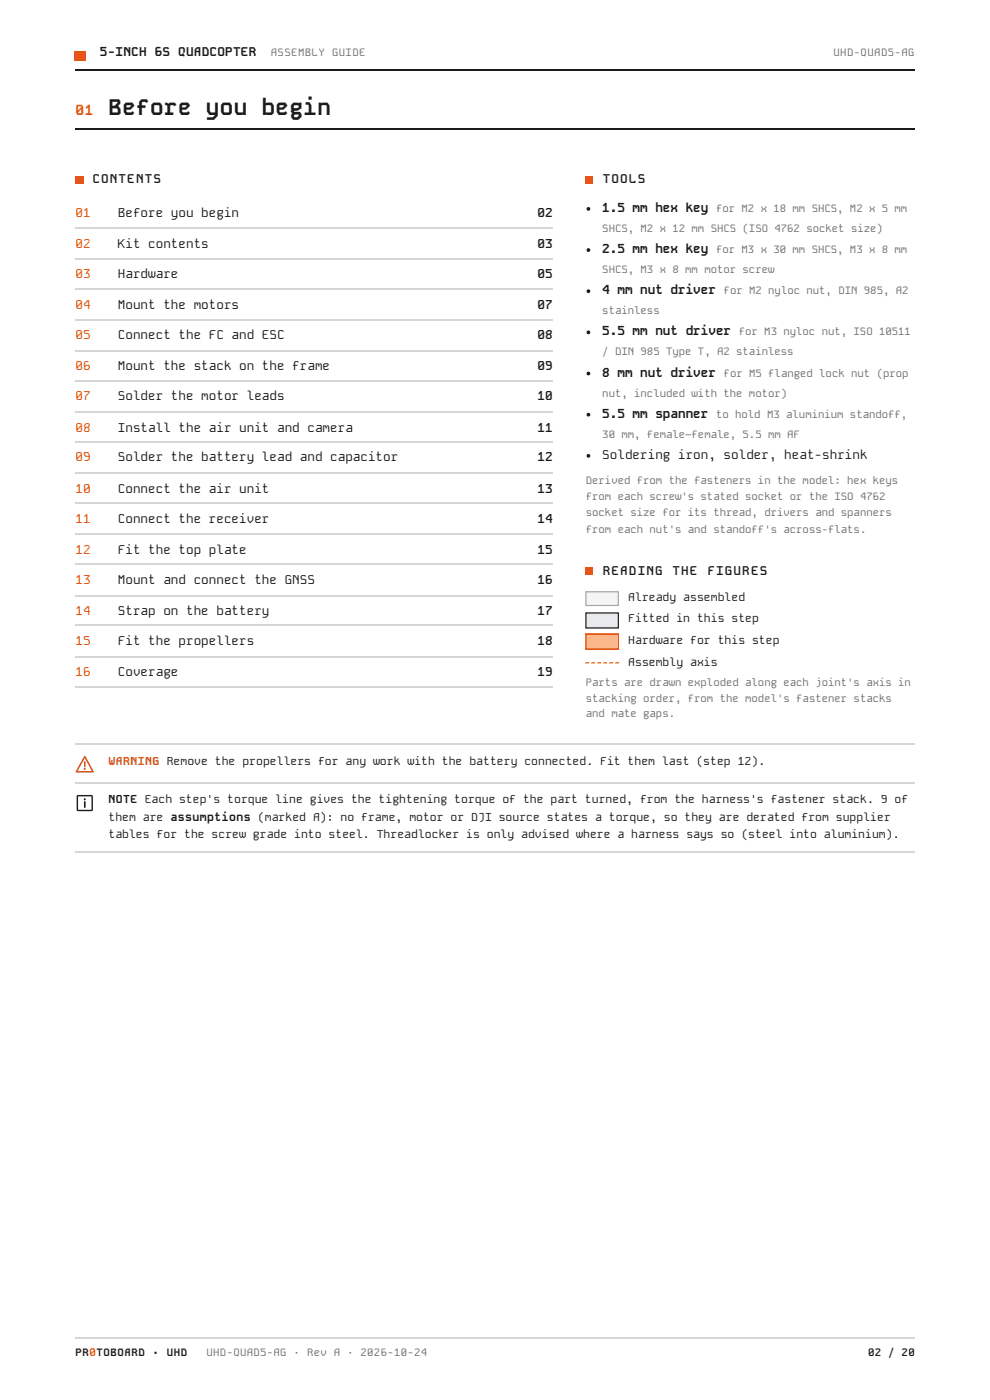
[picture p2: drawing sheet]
<svg xmlns="http://www.w3.org/2000/svg" width="210mm" height="297mm" viewBox="0 0 210 297" stroke-linecap="round" stroke-linejoin="round" font-family="sans-serif">
<defs><g id="words">
<text font-size="4.8" fill="#1b1b1b" x="23" y="24.3">Before you begin</text>
<text font-size="3" fill="#ff5c00" x="16" y="24.3">01</text>
<g font-size="2.7" fill="#1b1b1b">
<text x="21.2" y="11.9">5-INCH 6S QUADCOPTER</text>
<text x="19.6" y="38.9">CONTENTS</text>
<text x="127.8" y="38.9">TOOLS</text>
<text x="25" y="46">Before you begin</text>
<text x="114" y="46">02</text>
<text x="127.7" y="45">1.5 mm hex key</text>
<text x="25" y="52.7">Kit contents</text>
<text x="114" y="52.7">03</text>
<text x="127.7" y="53.7">2.5 mm hex key</text>
<text x="25" y="59">Hardware</text>
<text x="114" y="59">05</text>
<text x="25" y="65.6">Mount the motors</text>
<text x="114" y="65.6">07</text>
<text x="127.7" y="62.4">4 mm nut driver</text>
<text x="25" y="72">Connect the FC and ESC</text>
<text x="114" y="72">08</text>
<text x="127.7" y="71.2">5.5 mm nut driver</text>
<text x="25" y="78.6">Mount the stack on the frame</text>
<text x="114" y="78.6">09</text>
<text x="127.7" y="79.9">8 mm nut driver</text>
<text x="25" y="84.9">Solder the motor leads</text>
<text x="114" y="84.9">10</text>
<text x="127.7" y="88.6">5.5 mm spanner</text>
<text x="25" y="91.5">Install the air unit and camera</text>
<text x="114" y="91.5">11</text>
<text x="25" y="97.9">Solder the battery lead and capacitor</text>
<text x="114" y="97.9">12</text>
<text x="127.7" y="97.4">Soldering iron, solder, heat-shrink</text>
<text x="25" y="104.5">Connect the air unit</text>
<text x="114" y="104.5">13</text>
<text x="25" y="110.9">Connect the receiver</text>
<text x="114" y="110.9">14</text>
<text x="25" y="117.5">Fit the top plate</text>
<text x="114" y="117.5">15</text>
<text x="25" y="123.8">Mount and connect the GNSS</text>
<text x="114" y="123.8">16</text>
<text x="127.8" y="122">READING</text>
<text x="142.6" y="122">THE</text>
<text x="150" y="122">FIGURES</text>
<text x="25" y="130.4">Strap on the battery</text>
<text x="114" y="130.4">17</text>
<text x="25" y="136.8">Fit the propellers</text>
<text x="114" y="136.8">18</text>
<text x="25" y="143.4">Coverage</text>
<text x="114" y="143.4">19</text>
</g>
<g font-size="2.7" fill="#d94e00">
<text x="16" y="46">01</text>
<text x="16" y="52.7">02</text>
<text x="16" y="59">03</text>
<text x="16" y="65.6">04</text>
<text x="16" y="72">05</text>
<text x="16" y="78.6">06</text>
<text x="16" y="84.9">07</text>
<text x="16" y="91.5">08</text>
<text x="16" y="97.9">09</text>
<text x="16" y="104.5">10</text>
<text x="16" y="110.9">11</text>
<text x="16" y="117.5">12</text>
<text x="16" y="123.8">13</text>
<text x="16" y="130.4">14</text>
<text x="16" y="136.8">15</text>
<text x="16" y="143.4">16</text>
</g>
<g font-size="2.4" fill="#1b1b1b">
<text x="133.2" y="127.5">Already assembled</text>
<text x="133.2" y="132">Fitted in this step</text>
<text x="133.2" y="136.5">Hardware for this step</text>
<text x="133.2" y="141.3">Assembly axis</text>
<text x="23" y="170.4">NOTE Each step's torque line gives the tightening torque of the part turned, from the harness's fastener stack. 9 of</text>
<text x="23" y="174.1">them are assumptions (marked A): no frame, motor or DJI source states a torque, so they are derated from supplier</text>
<text x="23" y="177.8">tables for the screw grade into steel. Threadlocker is only advised where a harness says so (steel into aluminium).</text>
</g>
<text font-size="2.4" fill="#c62828" x="23" y="162.2">WARNING Remove the propellers for any work with the battery connected. Fit them last (step 12).</text>
<g font-size="2.3" fill="#6f6f6f">
<text x="57.4" y="11.9">ASSEMBLY GUIDE</text>
<text x="176.7" y="11.9">UHD-QUAD5-AG</text>
<text x="151.8" y="45">for M2 x 18 mm SHCS, M2 x 5 mm</text>
<text x="127.7" y="49.2">SHCS, M2 x 12 mm SHCS (ISO 4762 socket size)</text>
<text x="151.8" y="53.7">for M3 x 30 mm SHCS, M3 x 8 mm</text>
<text x="127.7" y="57.9">SHCS, M3 x 8 mm motor screw</text>
<text x="153.4" y="62.4">for M2 nyloc nut, DIN 985, A2</text>
<text x="127.7" y="66.7">stainless</text>
<text x="156.6" y="71.2">for M3 nyloc nut, ISO 10511</text>
<text x="127.7" y="75.4">/ DIN 985 Type T, A2 stainless</text>
<text x="153.4" y="79.9">for M5 flanged lock nut (prop</text>
<text x="127.7" y="84.1">nut, included with the motor)</text>
<text x="151.8" y="88.6">to hold M3 aluminium standoff,</text>
<text x="127.7" y="92.9">30 mm, female–female, 5.5 mm AF</text>
<text x="124.2" y="102.7">Derived from the fasteners in the model: hex keys</text>
<text x="124.2" y="106.1">from each screw's stated socket or the ISO 4762</text>
<text x="124.2" y="109.5">socket size for its thread, drivers and spanners</text>
<text x="124.2" y="113">from each nut's and standoff's across-flats.</text>
<text x="124.2" y="145.5">Parts are drawn exploded along each joint's axis in</text>
<text x="124.2" y="149">stacking order, from the model's fastener stacks</text>
<text x="124.2" y="152.1">and mate gaps.</text>
<text x="43.8" y="287.6">UHD-QUAD5-AG · Rev A · 2026-10-24</text>
</g>
<g font-size="2.3" fill="#1b1b1b">
<text x="16" y="287.6">PR0TOBOARD</text>
<text x="32.4" y="287.6">·</text>
<text x="35.3" y="287.6">UHD</text>
<text x="184.1" y="287.6">02 / 20</text>
</g>
</g></defs>
<path d="M15.9 14.9h178" fill="none" stroke="#1b1b1b" stroke-width=".26"/>
<path d="M15.9 10.8h2.4v2.2h-2.4z" fill="#ff5c00"/>
<path d="M15.9 27.4h178" fill="none" stroke="#1b1b1b" stroke-width=".26"/>
<g fill="none" stroke="#d6d6d6" stroke-width=".26">
<path d="M15.9 48.3h101.3M15.9 54.9h101.3M15.9 61.3h101.3M15.9 67.9h101.3M15.9 74.5h101.3M15.9 80.8h101.3M15.9 87.4h101.3M15.9 93.8h101.3M15.9 100.4h101.3M15.9 106.8h101.3M15.9 113.4h101.3M15.9 119.7h101.3"/>
<path d="M15.9 126.3h101.3M15.9 132.7h101.3M15.9 139.3h101.3M15.9 157.8h178M15.9 145.7h101.3M15.9 166h178M15.9 180.8h178"/>
</g>
<g fill="#ff5c00">
<path d="M15.9 37.3h1.8v1.6h-1.8z"/>
<path d="M124.1 37.3h1.6v1.6h-1.6z"/>
</g>
<g fill="#1b1b1b">
<circle cx="124.8" cy="44.3" r=".4"/>
<circle cx="124.8" cy="53" r=".4"/>
<circle cx="124.8" cy="61.8" r=".4"/>
<circle cx="124.8" cy="70.5" r=".4"/>
<circle cx="124.8" cy="79.2" r=".4"/>
<circle cx="124.8" cy="88" r=".4"/>
<circle cx="124.8" cy="96.7" r=".4"/>
</g>
<path d="M124.1 120.4h1.6v1.6h-1.6z" fill="#ff5c00"/>
<path d="M124.1 125.4h7.1v3.2h-7.1z" fill="#f5f5f5"/>
<path d="M124.2 125.5h6.9v3h-6.9z" fill="none" stroke="#a8a8a8" stroke-width=".26"/>
<path d="M124.1 129.9h7.1v3.5h-7.1z" fill="#e8eaed"/>
<path d="M124.2 130h6.9v3.2h-6.9z" fill="none" stroke="#242424" stroke-width=".26"/>
<path d="M124.1 134.4h7.1v3.4h-7.1z" fill="#ffb584"/>
<path d="M124.2 134.5h6.9v3.2h-6.9z" fill="none" stroke="#d24a00" stroke-width=".26"/>
<path d="M124.1 140.5h.8v.3h-.8zM125.4 140.5h.8v.3h-.8zM126.6 140.5h.8v.3h-.8zM127.9 140.5h.8v.3h-.8zM129.2 140.5h.8v.3h-.8zM130.4 140.5h.8v.3h-.8z" fill="#ff5c00"/>
<path d="M18 160.5l1.8 3.2h-3.6z" fill="none" stroke="#c62828" stroke-width=".31"/>
<path d="M18 161.6v1" fill="none" stroke="#c62828" stroke-width=".35"/>
<circle cx="18" cy="163.2" r=".21" fill="#c62828"/>
<path d="M16.5 168.9h3v3h-3z" fill="none" stroke="#1b1b1b" stroke-width=".3"/>
<path d="M18 170.1v1.1" fill="none" stroke="#1b1b1b" stroke-width=".35"/>
<circle cx="18" cy="169.6" r=".21" fill="#1b1b1b"/>
<path d="M15.9 283.8h178" fill="none" stroke="#d6d6d6" stroke-width=".26"/>
<use href="#words"/>
</svg>
